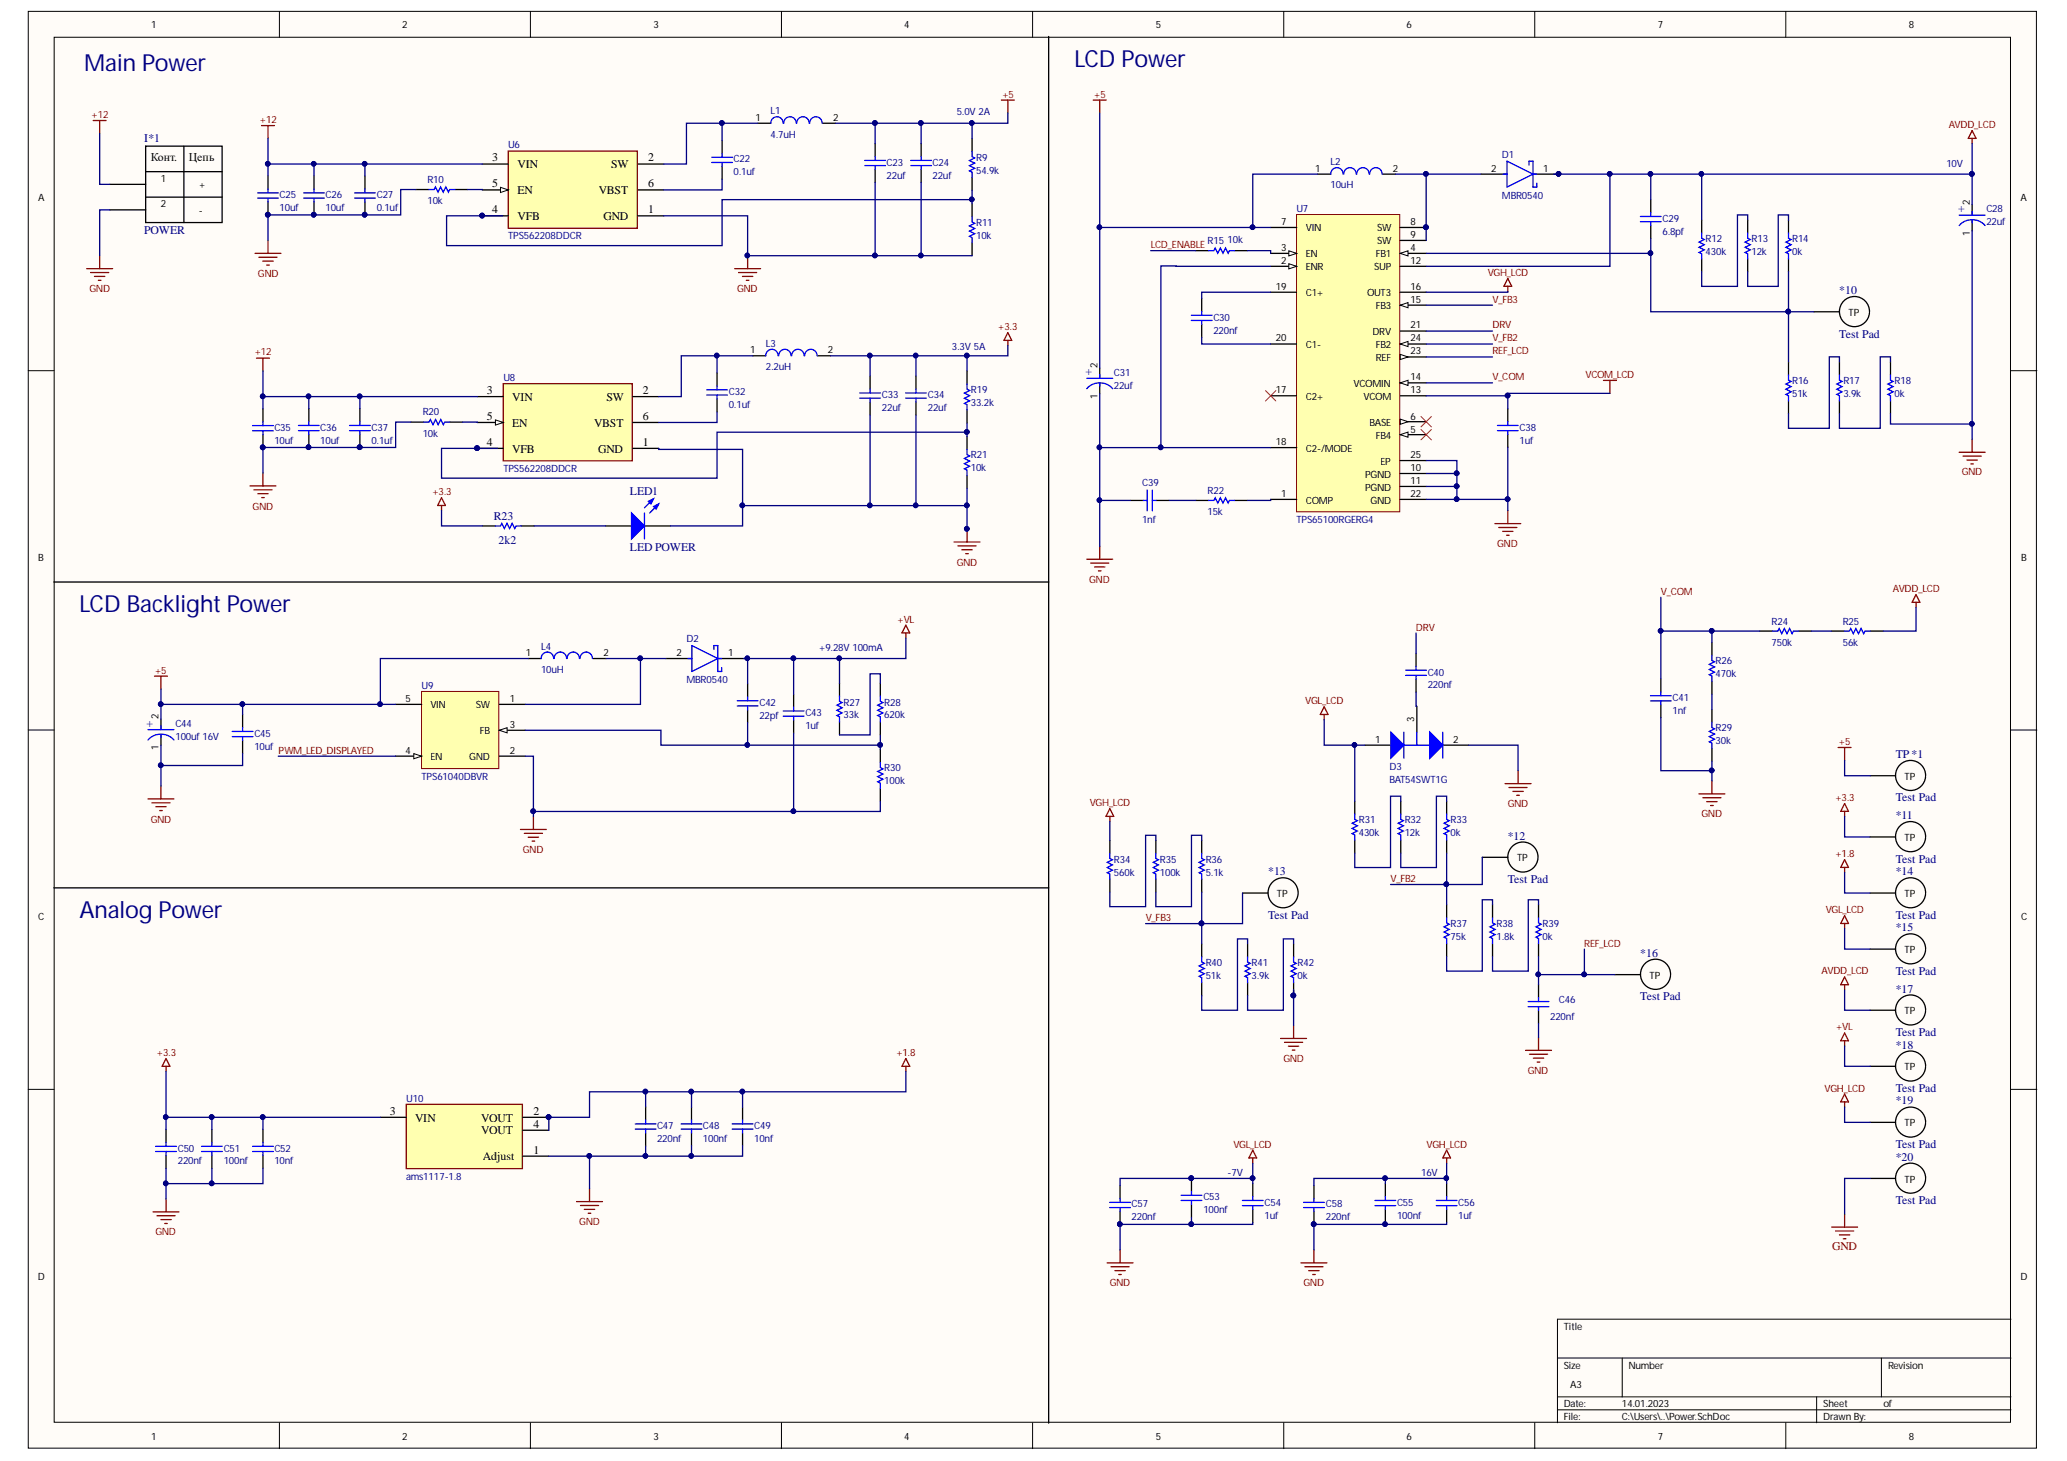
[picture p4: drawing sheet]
<svg xmlns="http://www.w3.org/2000/svg" width="297mm" height="210mm" viewBox="0 0 297 210" stroke-linecap="round" stroke-linejoin="round" font-family="sans-serif">
<defs><g id="words">
<g font-size="3.4" fill="#000080">
<text x="12.1" y="10.2">Main Power</text>
<text x="154.4" y="9.6">LCD Power</text>
<text x="11.4" y="87.9">LCD BacklightPower</text>
<text x="11.4" y="131.9">Analog Power</text>
</g>
<g font-size="1.7" fill="#000080">
<text x="20.7" y="20.5">I*1</text>
<text x="20.7" y="33.7">POWER</text>
<text x="281.4" y="30.5">+</text>
<text x="264.3" y="42.3">*10</text>
<text x="156" y="53.9">+</text>
<text x="264.3" y="48.5">Test Pad</text>
<text x="90.5" y="71.1">LED1</text>
<text x="71" y="74.7">R23</text>
<text x="71.7" y="78.1">2k2</text>
<text x="90.5" y="79.1">LED POWER</text>
<text x="21.1" y="104.5">+</text>
<text x="272.4" y="108.9">TP *1</text>
<text x="272.4" y="115.1">Test Pad</text>
<text x="272.4" y="117.7">*11</text>
<text x="182.2" y="125.7">*13</text>
<text x="216.7" y="120.6">*12</text>
<text x="272.4" y="123.9">Test Pad</text>
<text x="272.4" y="125.7">*14</text>
<text x="182.2" y="132">Test Pad</text>
<text x="216.7" y="126.9">Test Pad</text>
<text x="272.4" y="132">Test Pad</text>
<text x="235.7" y="137.5">*16</text>
<text x="272.4" y="133.8">*15</text>
<text x="235.7" y="143.7">Test Pad</text>
<text x="272.4" y="140.1">Test Pad</text>
<text x="272.4" y="142.6">*17</text>
<text x="272.4" y="148.9">Test Pad</text>
<text x="272.4" y="150.6">*18</text>
<text x="272.4" y="156.9">Test Pad</text>
<text x="272.4" y="158.7">*19</text>
<text x="272.4" y="164.9">Test Pad</text>
<text x="272.4" y="166.8">*20</text>
<text x="272.4" y="173">Test Pad</text>
</g>
<g font-size="1.7">
<text x="21.7" y="23.2">Конт.</text>
<text x="27.2" y="23.2">Цепь</text>
<text x="70.7" y="23.2">3</text>
<text x="93.2" y="23.2">2</text>
<text x="70.7" y="26.9">5</text>
<text x="74.4" y="24.1">VIN</text>
<text x="74.4" y="27.8">EN</text>
<text x="86" y="27.8">VBST</text>
<text x="87.8" y="24.1">SW</text>
<text x="93.2" y="26.9">6</text>
<text x="70.7" y="30.6">4</text>
<text x="74.4" y="31.5">VFB</text>
<text x="86.7" y="31.5">GND</text>
<text x="93.2" y="30.6">1</text>
<text x="70" y="56.6">3</text>
<text x="73.6" y="57.6">VIN</text>
<text x="87.1" y="57.6">SW</text>
<text x="92.4" y="56.6">2</text>
<text x="70" y="60.4">5</text>
<text x="70" y="64.1">4</text>
<text x="73.6" y="61.3">EN</text>
<text x="73.6" y="65">VFB</text>
<text x="85.4" y="61.3">VBST</text>
<text x="86" y="65">GND</text>
<text x="92.4" y="60.4">6</text>
<text x="92.4" y="64.1">1</text>
<text x="56" y="160.2">3</text>
<text x="59.6" y="161.1">VIN</text>
<text x="69.1" y="161.1">VOUT</text>
<text x="76.7" y="160.2">2</text>
<text x="69.1" y="163">VOUT</text>
<text x="69.4" y="166.7">Adjust</text>
<text x="76.7" y="165.8">1</text>
<text x="76.7" y="162.1">4</text>
</g>
<text font-size="1.7" fill="#800000" x="263.3" y="179.6">GND</text>
<g font-size="1.4">
<text x="21.7" y="4.1">1</text>
<text x="57.8" y="4.1">2</text>
<text x="93.9" y="4.1">3</text>
<text x="130" y="4.1">4</text>
<text x="166.1" y="4.1">5</text>
<text x="202.1" y="4.1">6</text>
<text x="238.2" y="4.1">7</text>
<text x="274.3" y="4.1">8</text>
<text x="108.5" y="17.3">1</text>
<text x="119.7" y="17.3">2</text>
<text x="5.5" y="28.9">A</text>
<text x="23.1" y="26.1">1</text>
<text x="23.1" y="29.8">2</text>
<text x="28.6" y="27.1">+</text>
<text x="189" y="24.7">1</text>
<text x="200.2" y="24.7">2</text>
<text x="214.3" y="24.7">2</text>
<text x="221.8" y="24.7">1</text>
<text x="283.1" y="29.4" transform="rotate(-90 283.1 29.4)">2</text>
<text x="290.4" y="28.9">A</text>
<text x="28.6" y="30.7">-</text>
<text x="184.1" y="32.3">7</text>
<text x="187.7" y="33.2">VIN</text>
<text x="197.9" y="33.2">SW</text>
<text x="197.9" y="35.1">SW</text>
<text x="202.7" y="32.3">8</text>
<text x="202.7" y="34.2">9</text>
<text x="283.1" y="33.9" transform="rotate(-90 283.1 33.9)">1</text>
<text x="183.3" y="41.6">19</text>
<text x="184.1" y="37.9">2</text>
<text x="184.1" y="36">3</text>
<text x="187.7" y="38.8">ENR</text>
<text x="187.7" y="37">EN</text>
<text x="197.5" y="38.8">SUP</text>
<text x="197.7" y="37">FB1</text>
<text x="202.7" y="36">4</text>
<text x="202.7" y="37.9">12</text>
<text x="202.7" y="41.6">16</text>
<text x="187.7" y="42.5">C1+</text>
<text x="196.5" y="42.5">OUT3</text>
<text x="197.7" y="44.4">FB3</text>
<text x="202.7" y="43.5">15</text>
<text x="202.7" y="47.2">21</text>
<text x="265.7" y="45.4">TP</text>
<text x="107.8" y="50.7">1</text>
<text x="119" y="50.7">2</text>
<text x="157.7" y="52.8" transform="rotate(-90 157.7 52.8)">2</text>
<text x="183.3" y="49">20</text>
<text x="187.7" y="50">C1-</text>
<text x="197.2" y="48.1">DRV</text>
<text x="197.7" y="51.8">REF</text>
<text x="197.7" y="50">FB2</text>
<text x="202.7" y="50.9">23</text>
<text x="202.7" y="49">24</text>
<text x="157.7" y="57.3" transform="rotate(-90 157.7 57.3)">1</text>
<text x="183.3" y="56.5">17</text>
<text x="187.7" y="57.5">C2+</text>
<text x="194.5" y="55.5">VCOMIN</text>
<text x="195.9" y="57.5">VCOM</text>
<text x="202.7" y="56.5">13</text>
<text x="202.7" y="54.6">14</text>
<text x="183.3" y="64">18</text>
<text x="187.7" y="64.9">C2-/MODE</text>
<text x="196.8" y="61.2">BASE</text>
<text x="197.7" y="63.1">FB4</text>
<text x="202.7" y="62.1">5</text>
<text x="202.7" y="60.3">6</text>
<text x="202.7" y="65.9">25</text>
<text x="184.1" y="71.4">1</text>
<text x="196.2" y="68.7">PGND</text>
<text x="196.2" y="70.5">PGND</text>
<text x="198.4" y="66.8">EP</text>
<text x="202.7" y="67.7">10</text>
<text x="202.7" y="69.6">11</text>
<text x="202.7" y="71.4">22</text>
<text x="187.7" y="72.4">COMP</text>
<text x="197" y="72.4">GND</text>
<text x="5.5" y="80.6">B</text>
<text x="290.4" y="80.6">B</text>
<text x="75.6" y="94.3">1</text>
<text x="86.7" y="94.3">2</text>
<text x="97.2" y="94.3">2</text>
<text x="104.7" y="94.3">1</text>
<text x="58.3" y="100.9">5</text>
<text x="61.8" y="101.8">VIN</text>
<text x="68.4" y="101.8">SW</text>
<text x="73.3" y="100.9">1</text>
<text x="22.8" y="107.8" transform="rotate(-90 22.8 107.8)">1</text>
<text x="22.8" y="103.3" transform="rotate(-90 22.8 103.3)">2</text>
<text x="69" y="105.5">FB</text>
<text x="73.3" y="104.6">3</text>
<text x="197.6" y="106.7">1</text>
<text x="203.2" y="103.7" transform="rotate(-90 203.2 103.7)">3</text>
<text x="208.8" y="106.7">2</text>
<text x="58.3" y="108.3">4</text>
<text x="61.8" y="109.2">EN</text>
<text x="67.4" y="109.2">GND</text>
<text x="73.3" y="108.3">2</text>
<text x="273.7" y="112">TP</text>
<text x="218" y="123.8">TP</text>
<text x="273.7" y="120.8">TP</text>
<text x="183.5" y="128.8">TP</text>
<text x="273.7" y="128.8">TP</text>
<text x="5.5" y="132.2">C</text>
<text x="273.7" y="137">TP</text>
<text x="290.4" y="132.2">C</text>
<text x="237.1" y="140.6">TP</text>
<text x="273.7" y="145.7">TP</text>
<text x="273.7" y="153.8">TP</text>
<text x="273.7" y="161.8">TP</text>
<text x="273.7" y="169.9">TP</text>
<text x="5.4" y="183.9">D</text>
<text x="290.4" y="183.9">D</text>
<text x="224.7" y="191.1">Title</text>
<text x="224.7" y="196.6">Size</text>
<text x="234" y="196.6">Number</text>
<text x="271.3" y="196.6">Revision</text>
<text x="224.7" y="202.2">Date:</text>
<text x="225.6" y="199.4">A3</text>
<text x="233.1" y="202.2">14.01.2023</text>
<text x="262" y="202.2">Sheet</text>
<text x="270.7" y="202.2">of</text>
<text x="21.7" y="206.9">1</text>
<text x="57.8" y="206.9">2</text>
<text x="93.9" y="206.9">3</text>
<text x="130" y="206.9">4</text>
<text x="166.1" y="206.9">5</text>
<text x="202.1" y="206.9">6</text>
<text x="224.7" y="204.1">File:</text>
<text x="233.1" y="204.1">C:\Users\..\Power.SchDoc</text>
<text x="238.2" y="206.9">7</text>
<text x="262" y="204.1">Drawn By:</text>
<text x="274.3" y="206.9">8</text>
</g>
<g font-size="1.4" fill="#800000">
<text x="13.1" y="16.9">+12</text>
<text x="37.3" y="17.7">+12</text>
<text x="144" y="14">+5</text>
<text x="157.2" y="14">+5</text>
<text x="280" y="18.4">AVDD_LCD</text>
<text x="165.4" y="35.7">LCD_ENABLE</text>
<text x="12.9" y="41.9">GND</text>
<text x="37.1" y="39.7">GND</text>
<text x="105.9" y="41.9">GND</text>
<text x="213.8" y="39.7">VGH_LCD</text>
<text x="143.4" y="47.4">+3.3</text>
<text x="214.5" y="43.5">V_FB3</text>
<text x="214.5" y="47.2">DRV</text>
<text x="36.5" y="51.1">+12</text>
<text x="214.5" y="49">V_FB2</text>
<text x="214.5" y="50.9">REF_LCD</text>
<text x="214.5" y="54.6">V_COM</text>
<text x="227.8" y="54.3">VCOM_LCD</text>
<text x="62.1" y="71.2">+3.3</text>
<text x="281.9" y="68.3">GND</text>
<text x="36.3" y="73.2">GND</text>
<text x="137.5" y="81.2">GND</text>
<text x="156.5" y="83.7">GND</text>
<text x="215.2" y="78.6">GND</text>
<text x="128.9" y="89.4">+VL</text>
<text x="238.7" y="85.5">V_COM</text>
<text x="272" y="85.1">AVDD_LCD</text>
<text x="203.5" y="90.6">DRV</text>
<text x="22.3" y="96.8">+5</text>
<text x="187.6" y="101.2">VGL_LCD</text>
<text x="264.2" y="107">+5</text>
<text x="40" y="108.3">PWM_LED_DISPLAYED</text>
<text x="21.7" y="118.2">GND</text>
<text x="156.6" y="115.8">VGH_LCD</text>
<text x="216.7" y="116">GND</text>
<text x="244.5" y="117.4">GND</text>
<text x="263.7" y="115.1">+3.3</text>
<text x="75.1" y="122.5">GND</text>
<text x="263.7" y="123.2">+1.8</text>
<text x="199.8" y="126.7">V_FB2</text>
<text x="262.4" y="131.2">VGL_LCD</text>
<text x="164.6" y="132.3">V_FB3</text>
<text x="227.7" y="136">REF_LCD</text>
<text x="261.8" y="140">AVDD_LCD</text>
<text x="263.8" y="148">+VL</text>
<text x="22.5" y="151.7">+3.3</text>
<text x="128.8" y="151.7">+1.8</text>
<text x="184.4" y="152.6">GND</text>
<text x="219.6" y="154.3">GND</text>
<text x="262.2" y="156.8">VGH_LCD</text>
<text x="177.2" y="164.9">VGL_LCD</text>
<text x="205" y="164.9">VGH_LCD</text>
<text x="22.3" y="177.4">GND</text>
<text x="83.3" y="176">GND</text>
<text x="159.5" y="184.8">GND</text>
<text x="187.3" y="184.8">GND</text>
</g>
<g font-size="1.4" fill="#000080">
<text x="110.7" y="16.4">L1</text>
<text x="137.5" y="16.6">5.0V 2A</text>
<text x="73" y="21.3">U6</text>
<text x="105.4" y="23.3">C22</text>
<text x="110.7" y="19.8">4.7uH</text>
<text x="127.4" y="23.8">C23</text>
<text x="134" y="23.8">C24</text>
<text x="140.3" y="23.1">R9</text>
<text x="191.2" y="23.8">L2</text>
<text x="215.8" y="22.7">D1</text>
<text x="279.7" y="23.9">10V</text>
<text x="40.2" y="28.5">C25</text>
<text x="46.8" y="28.5">C26</text>
<text x="54.1" y="28.5">C27</text>
<text x="61.4" y="26.3">R10</text>
<text x="61.4" y="29.3">10k</text>
<text x="105.4" y="25.2">0.1uf</text>
<text x="127.4" y="25.7">22uf</text>
<text x="134" y="25.7">22uf</text>
<text x="140.3" y="24.9">54.9k</text>
<text x="191.2" y="27.1">10uH</text>
<text x="215.8" y="28.6">MBR0540</text>
<text x="40.2" y="30.4">10uf</text>
<text x="46.8" y="30.4">10uf</text>
<text x="54.1" y="30.4">0.1uf</text>
<text x="73" y="34.3">TPS562208DDCR</text>
<text x="140.3" y="32.5">R11</text>
<text x="140.3" y="34.3">10k</text>
<text x="173.5" y="35.1">R15</text>
<text x="176.4" y="34.9">10k</text>
<text x="186.3" y="30.4">U7</text>
<text x="238.9" y="31.9">C29</text>
<text x="238.9" y="33.7">6.8pf</text>
<text x="245.1" y="34.8">R12</text>
<text x="251.7" y="34.8">R13</text>
<text x="257.5" y="34.8">R14</text>
<text x="285.5" y="30.5">C28</text>
<text x="285.5" y="32.4">22uf</text>
<text x="245.1" y="36.7">430k</text>
<text x="251.7" y="36.7">12k</text>
<text x="257.5" y="36.7">0k</text>
<text x="174.4" y="46.1">C30</text>
<text x="174.4" y="47.9">220nf</text>
<text x="110.1" y="49.8">L3</text>
<text x="110.1" y="53.2">2.2uH</text>
<text x="136.8" y="50.3">3.3V 5A</text>
<text x="60.7" y="59.7">R20</text>
<text x="72.3" y="54.8">U8</text>
<text x="104.7" y="56.7">C32</text>
<text x="104.7" y="58.7">0.1uf</text>
<text x="126.7" y="57.2">C33</text>
<text x="126.7" y="59.1">22uf</text>
<text x="133.3" y="57.2">C34</text>
<text x="133.3" y="59.1">22uf</text>
<text x="139.5" y="56.5">R19</text>
<text x="139.5" y="58.3">33.2k</text>
<text x="160.1" y="54">C31</text>
<text x="160.1" y="55.9">22uf</text>
<text x="257.5" y="55.2">R16</text>
<text x="257.5" y="57.1">51k</text>
<text x="264.9" y="55.2">R17</text>
<text x="264.9" y="57.1">3.9k</text>
<text x="272.3" y="55.2">R18</text>
<text x="272.3" y="57.1">0k</text>
<text x="39.4" y="61.9">C35</text>
<text x="39.4" y="63.7">10uf</text>
<text x="46" y="61.9">C36</text>
<text x="46" y="63.7">10uf</text>
<text x="53.4" y="61.9">C37</text>
<text x="53.4" y="63.7">0.1uf</text>
<text x="60.7" y="62.7">10k</text>
<text x="139.5" y="65.9">R21</text>
<text x="218.4" y="61.9">C38</text>
<text x="218.4" y="63.7">1uf</text>
<text x="72.3" y="67.8">TPS562208DDCR</text>
<text x="139.5" y="67.7">10k</text>
<text x="164.1" y="69.8">C39</text>
<text x="173.5" y="71">R22</text>
<text x="164.1" y="75.1">1nf</text>
<text x="173.5" y="74">15k</text>
<text x="186.3" y="75.2">TPS65100RGERG4</text>
<text x="254.6" y="89.8">R24</text>
<text x="264.8" y="89.8">R25</text>
<text x="77.8" y="93.3">L4</text>
<text x="98.6" y="92.2">D2</text>
<text x="117.7" y="93.5">+9.28V 100mA</text>
<text x="246.5" y="95.4">R26</text>
<text x="254.6" y="92.7">750k</text>
<text x="264.8" y="92.7">56k</text>
<text x="60.6" y="99">U9</text>
<text x="77.8" y="96.6">10uH</text>
<text x="98.6" y="98.2">MBR0540</text>
<text x="109.1" y="101.5">C42</text>
<text x="121.2" y="101.4">R27</text>
<text x="127.1" y="101.4">R28</text>
<text x="205.2" y="97.1">C40</text>
<text x="205.2" y="98.9">220nf</text>
<text x="240.4" y="100.7">C41</text>
<text x="246.5" y="97.3">470k</text>
<text x="25.2" y="104.5">C44</text>
<text x="25.2" y="106.4">100uf16V</text>
<text x="36.5" y="105.8">C45</text>
<text x="36.5" y="107.7">10uf</text>
<text x="109.1" y="103.3">22pf</text>
<text x="115.7" y="102.9">C43</text>
<text x="115.7" y="104.7">1uf</text>
<text x="121.2" y="103.2">33k</text>
<text x="127.1" y="103.2">620k</text>
<text x="240.4" y="102.5">1nf</text>
<text x="246.5" y="105.1">R29</text>
<text x="246.5" y="106.9">30k</text>
<text x="60.6" y="112">TPS61040DBVR</text>
<text x="127.1" y="110.8">R30</text>
<text x="127.1" y="112.7">100k</text>
<text x="199.7" y="110.6">D3</text>
<text x="199.7" y="112.4">BAT54SWT1G</text>
<text x="195.3" y="118.3">R31</text>
<text x="201.9" y="118.3">R32</text>
<text x="208.5" y="118.3">R33</text>
<text x="160.1" y="123.9">R34</text>
<text x="160.1" y="125.8">560k</text>
<text x="166.7" y="123.9">R35</text>
<text x="166.7" y="125.8">100k</text>
<text x="173.3" y="123.9">R36</text>
<text x="173.3" y="125.8">5.1k</text>
<text x="195.3" y="120.1">430k</text>
<text x="201.9" y="120.1">12k</text>
<text x="208.5" y="120.1">0k</text>
<text x="208.5" y="133.2">R37</text>
<text x="208.5" y="135">75k</text>
<text x="215.1" y="133.2">R38</text>
<text x="215.1" y="135">1.8k</text>
<text x="221.7" y="133.2">R39</text>
<text x="221.7" y="135">0k</text>
<text x="173.3" y="138.8">R40</text>
<text x="173.3" y="140.7">51k</text>
<text x="179.9" y="138.8">R41</text>
<text x="179.9" y="140.7">3.9k</text>
<text x="186.5" y="138.8">R42</text>
<text x="186.5" y="140.7">0k</text>
<text x="222.8" y="146.5">220nf</text>
<text x="224" y="144.1">C46</text>
<text x="58.4" y="158.3">U10</text>
<text x="25.6" y="165.4">C50</text>
<text x="25.6" y="167.3">220nf</text>
<text x="32.1" y="165.4">C51</text>
<text x="32.1" y="167.3">100nf</text>
<text x="39.4" y="165.4">C52</text>
<text x="39.4" y="167.3">10nf</text>
<text x="94.4" y="162.2">C47</text>
<text x="94.4" y="164.1">220nf</text>
<text x="101" y="162.2">C48</text>
<text x="101" y="164.1">100nf</text>
<text x="108.4" y="162.2">C49</text>
<text x="108.4" y="164.1">10nf</text>
<text x="58.4" y="169.5">ams1117-1.8</text>
<text x="162.6" y="173.5">C57</text>
<text x="172.9" y="172.5">C53</text>
<text x="176.4" y="169">-7V</text>
<text x="181.7" y="173.2">C54</text>
<text x="190.5" y="173.5">C58</text>
<text x="200.8" y="173.2">C55</text>
<text x="204.2" y="169">16V</text>
<text x="209.6" y="173.2">C56</text>
<text x="162.6" y="175.3">220nf</text>
<text x="172.9" y="174.3">100nf</text>
<text x="181.7" y="175.1">1uf</text>
<text x="190.5" y="175.3">220nf</text>
<text x="200.8" y="175.1">100nf</text>
<text x="209.6" y="175.1">1uf</text>
</g>
</g></defs>
<g fill="#fffcf8" stroke="#000" stroke-width=".14">
<path d="M4.1 1.6h288.5v206.5h-288.5z"/>
<path d="M7.8 5.4h281.1v198.9h-281.1z"/>
</g>
<g fill="none" stroke="#000" stroke-width=".14">
<path d="M40.2 1.6v3.8M76.2 1.6v3.8M112.3 1.6v3.8M148.4 1.6v3.8M184.5 1.6v3.8M220.6 1.6v3.8M256.6 1.6v3.8M4.1 53.3h3.7M289 53.3h3.7M4.1 104.9h3.7M289 104.9h3.7M4.1 156.5h3.7"/>
<path d="M289 156.5h3.7M223.8 195.1h65.2M233.1 195.1v5.6M270.4 195.1v5.6M289 189.5h-65.2v14.9M40.2 204.4v3.7M76.2 204.4v3.7M112.3 204.4v3.7M148.4 204.4v3.7M184.5 204.4v3.7M220.6 204.4v3.7M223.8 200.7h65.2"/>
<path d="M223.8 202.6h65.2M256.6 204.4v3.7M261.1 200.7v3.7"/>
</g>
<path d="M73 21.7h18.6v11.1h-18.6z" fill="#ffffb0" stroke="#800000" stroke-width=".19"/>
<path d="M69.3 23.6h3.7M69.3 27.3h3.7" fill="none" stroke="#000" stroke-width=".19"/>
<path d="M71.9 26.9l1.1 .4-1.1 .4z" fill="#fffcf8"/>
<path d="M71.9 26.9l1.1 .4-1.1 .4z" fill="none" stroke="#000" stroke-width=".14"/>
<g fill="none" stroke="#000" stroke-width=".19">
<path d="M108.9 17.7h1.9M118.2 17.7h1.9M139.7 19.9v1.9M38.5 25.3v1.9M38.5 29v1.9M45.1 25.3v1.9M45.1 29v1.9M52.4 25.3v1.9M52.4 29v1.9M59.8 27.2h1.8M65.4 27.2h1.8M69.3 31h3.7"/>
<path d="M91.7 23.6h3.7M91.7 27.3h3.7M91.7 31h3.7M103.8 20.2v1.8M103.8 23.9v1.9M125.8 20.6v1.9M125.8 24.3v1.9M132.4 20.6v1.9M132.4 24.3v1.9M139.7 25.5v1.8M139.7 29.3v1.9M139.7 34.9v1.8"/>
</g>
<g fill="#000080" stroke="#000080" stroke-width=".14">
<circle cx="69.3" cy="31" r=".34"/>
<circle cx="38.5" cy="30.8" r=".34"/>
<circle cx="45.1" cy="30.8" r=".33"/>
<circle cx="52.4" cy="30.8" r=".33"/>
<circle cx="107.4" cy="36.7" r=".33"/>
</g>
<g fill="none" stroke="#800000" stroke-width=".19">
<path d="M37.6 18h1.8M38.5 18v1.9M143.9 14.4h1.9M144.8 14.4v1.8M36.7 36.4h3.7M37.2 37h2.6M37.8 37.5h1.5M38.3 38.1h.4M38.5 34.5v1.9M105.6 38.6h3.7M106.1 39.2h2.6M106.7 39.7h1.5"/>
<path d="M107.4 36.7v1.9M107.3 40.3h.3"/>
</g>
<g fill="none" stroke="#00f" stroke-width=".19">
<path d="M112.5 17.7a.88 .88 0 0 0-.8-.9 .88 .88 0 0 0-.9 .9M114.4 17.7a.89 .89 0 0 0-.9-.9 .89 .89 0 0 0-.9 .9M116.3 17.7a.89 .89 0 0 0-.9-.9 .89 .89 0 0 0-.9 .9M118.1 17.7a.89 .89 0 0 0-.8-.9 .89 .89 0 0 0-.9 .9M37 27.7h3M37 28.5h3M38.5 27.2v.5M38.5 28.5v.5M43.6 27.7h3M43.6 28.5h3M45.1 27.2v.5M45.1 28.5v.5"/>
<path d="M51 27.7h2.9M51 28.5h2.9M52.4 27.2v.5M52.4 28.5v.5M61.6 27.2h.8l.2-.3 .3 .7 .4-.7 .4 .7 .4-.7 .3 .7 .2-.4h.8M102.3 22.6h3M102.3 23.3h3M103.8 22v.6M103.8 23.3v.6M124.3 23h3M124.3 23.8h3M125.8 22.5v.5"/>
<path d="M125.8 23.8v.5M130.9 23h3M130.9 23.8h3M132.4 22.5v.5M132.4 23.8v.5M139.7 21.8v.7l.4 .2-.8 .4 .8 .3-.8 .4 .8 .4-.8 .4 .4 .1v.8M139.7 31.2v.7l.4 .2-.8 .4 .8 .3-.8 .4 .8 .4-.8 .3 .4 .2v.8"/>
</g>
<path d="M72.3 55.1h18.6v11.1h-18.6z" fill="#ffffb0" stroke="#800000" stroke-width=".19"/>
<path d="M68.6 57h3.7M68.6 60.7h3.7" fill="none" stroke="#000" stroke-width=".19"/>
<path d="M71.2 60.3l1.1 .4-1.1 .4z" fill="#fffcf8"/>
<path d="M71.2 60.3l1.1 .4-1.1 .4z" fill="none" stroke="#000" stroke-width=".14"/>
<g fill="none" stroke="#000" stroke-width=".19">
<path d="M37.8 58.7v1.9M44.4 58.7v1.9M51.7 58.7v1.9M90.9 57h3.8M103 53.6v1.9M103 57.3v1.9M108.2 51.1h1.8M117.5 51.1h1.9M125 54v1.9M125 57.8v1.8M131.6 54v1.9M131.6 57.8v1.8"/>
<path d="M139 53.3v1.9M139 58.9v1.9M37.8 62.4v1.9M44.4 62.4v1.9M51.7 62.4v1.9M59.1 60.6h1.8M64.6 60.6h1.9M68.6 64.4h3.7M90.9 60.7h3.8M90.9 64.4h3.8M139 62.7v1.9M139 68.3v1.8"/>
</g>
<g fill="#000080" stroke="#000080" stroke-width=".14">
<circle cx="68.6" cy="64.4" r=".34"/>
<circle cx="37.8" cy="64.3" r=".34"/>
<circle cx="44.3" cy="64.3" r=".33"/>
<circle cx="51.7" cy="64.3" r=".34"/>
<circle cx="138.9" cy="76" r=".34"/>
</g>
<g fill="none" stroke="#800000" stroke-width=".19">
<path d="M36.9 51.5h1.8M37.8 51.5v1.8M144.8 47.8l.6 1.1h-1.1zM144.8 48.9v.7M35.9 69.8h3.7M36.5 70.4h2.6M37 70.9h1.5M37.6 71.5h.4M37.8 68v1.8M137.1 77.9h3.7M137.7 78.4h2.6M138.2 79h1.5"/>
<path d="M138.8 79.5h.4M139 76v1.9"/>
</g>
<g fill="none" stroke="#00f" stroke-width=".19">
<path d="M101.6 56h2.9M101.6 56.8h2.9M103 55.5v.5M103 56.8v.5M111.8 51.1a.88 .88 0 0 0-.9-.9 .88 .88 0 0 0-.9 .9M113.7 51.1a.88 .88 0 0 0-.9-.9 .88 .88 0 0 0-.9 .9M115.6 51.1a.89 .89 0 0 0-.9-.9 .89 .89 0 0 0-.9 .9M117.4 51.1a.89 .89 0 0 0-.9-.9 .89 .89 0 0 0-.9 .9M123.5 56.5h3M123.5 57.2h3M125 55.9v.6M125 57.2v.6"/>
<path d="M130.1 56.5h3M130.1 57.2h3M131.6 55.9v.6M131.6 57.2v.6M139 55.2v.7l.3 .2-.7 .4 .7 .3-.7 .4 .7 .4-.7 .4 .4 .2v.7M36.3 61.1h3M36.3 61.9h3M37.8 60.6v.5M37.8 61.9v.5M42.9 61.1h3M42.9 61.9h3M44.4 60.6v.5"/>
<path d="M44.4 61.9v.5M50.2 61.1h3M50.2 61.9h3M51.7 60.6v.5M51.7 61.9v.5M60.9 60.6h.8l.1-.3 .4 .7 .4-.7 .4 .7 .3-.7 .4 .7 .2-.4h.7M139 64.6v.7l.3 .2-.7 .4 .7 .3-.7 .4 .7 .4-.7 .4 .4 .1v.8"/>
</g>
<path d="M186.3 30.8h14.8v42.7h-14.8z" fill="#ffffb0" stroke="#800000" stroke-width=".14"/>
<path d="M182.6 38.3h3.7M182.6 71.7h3.7" fill="none" stroke="#000" stroke-width=".19"/>
<path d="M185.2 37.9l1.1 .4-1.1 .3z" fill="#fffcf8"/>
<path d="M185.2 37.9l1.1 .4-1.1 .3z" fill="none" stroke="#000" stroke-width=".14"/>
<path d="M182.6 36.4h3.7" fill="none" stroke="#000" stroke-width=".19"/>
<path d="M185.2 36l1.1 .4-1.1 .4z" fill="#fffcf8"/>
<path d="M185.2 36l1.1 .4-1.1 .4z" fill="none" stroke="#000" stroke-width=".14"/>
<path d="M201.2 36.4h3.7" fill="none" stroke="#000" stroke-width=".19"/>
<path d="M201.2 36.4l1.1-.4v.8z" fill="#fffcf8"/>
<path d="M201.2 36.4l1.1-.4v.8z" fill="none" stroke="#000" stroke-width=".14"/>
<path d="M201.2 62.4h3.7" fill="none" stroke="#000" stroke-width=".19"/>
<path d="M201.2 62.4l1.1-.3v.7z" fill="#fffcf8"/>
<path d="M201.2 62.4l1.1-.3v.7z" fill="none" stroke="#000" stroke-width=".14"/>
<path d="M201.2 60.6h3.7" fill="none" stroke="#000" stroke-width=".19"/>
<path d="M201.2 60.2l1.1 .4-1.1 .4z" fill="#fffcf8"/>
<path d="M201.2 60.2l1.1 .4-1.1 .4z" fill="none" stroke="#000" stroke-width=".14"/>
<path d="M182.6 32.7h3.7M201.2 32.7h3.7M201.2 34.5h3.7M201.2 38.3h3.7M201.2 56.9h3.7M201.2 55h3.7M201.2 68h3.7M201.2 69.9h3.7" fill="none" stroke="#000" stroke-width=".19"/>
<circle cx="204.9" cy="32.6" r=".34" fill="#000080" stroke="#000080" stroke-width=".14"/>
<path d="M201.2 55l1.1-.4v.8z" fill="#fffcf8"/>
<path d="M201.2 55l1.1-.4v.8z" fill="none" stroke="#000" stroke-width=".14"/>
<path d="M201.2 43.8h3.7" fill="none" stroke="#000" stroke-width=".19"/>
<path d="M201.2 43.8l1.1-.3v.7z" fill="#fffcf8"/>
<path d="M201.2 43.8l1.1-.3v.7z" fill="none" stroke="#000" stroke-width=".14"/>
<path d="M182.6 42h3.7M182.6 56.9h3.7M182.6 49.4h3.7M201.2 42h3.7M201.2 47.6h3.7M201.2 51.3h3.7M182.6 64.3h3.7M201.2 71.7h3.7" fill="none" stroke="#000" stroke-width=".19"/>
<path d="M201.2 50.9l1.1 .4-1.1 .4z" fill="#fffcf8"/>
<path d="M201.2 50.9l1.1 .4-1.1 .4z" fill="none" stroke="#000" stroke-width=".14"/>
<path d="M201.2 49.4h3.7" fill="none" stroke="#000" stroke-width=".19"/>
<path d="M201.2 49.4l1.1-.3v.7z" fill="#fffcf8"/>
<path d="M201.2 49.4l1.1-.3v.7z" fill="none" stroke="#000" stroke-width=".14"/>
<path d="M201.2 66.2h3.7" fill="none" stroke="#000" stroke-width=".19"/>
<circle cx="204.9" cy="32.6" r=".34" fill="#000080" stroke="#000080" stroke-width=".14"/>
<path d="M60.6 99.3h11.1v11.1h-11.1z" fill="#ffffb0" stroke="#800000" stroke-width=".14"/>
<path d="M71.8 101.2h3.7M71.8 108.6h3.7M71.8 104.9h3.7" fill="none" stroke="#000" stroke-width=".19"/>
<path d="M71.8 104.9l1.1-.4v.8z" fill="#fffcf8"/>
<path d="M71.8 104.9l1.1-.4v.8z" fill="none" stroke="#000" stroke-width=".14"/>
<path d="M56.9 108.6h3.7" fill="none" stroke="#000" stroke-width=".19"/>
<path d="M59.5 108.3l1.1 .3-1.1 .4z" fill="#fffcf8"/>
<path d="M59.5 108.3l1.1 .3-1.1 .4z" fill="none" stroke="#000" stroke-width=".14"/>
<g fill="none" stroke="#000" stroke-width=".19">
<path d="M150.7 5.2v78.4M189.4 25h1.8M198.7 25h1.9M212.8 25h3.8M220.3 25h3.7M237.2 28.7v1.8M237.2 32.4v1.9M244.5 31.6v1.9M244.5 37.2v1.9M251.2 31.6v1.9M251.2 37.2v1.9M257 31.6v1.9"/>
<path d="M257 37.2v1.9M283.4 29.4v1.5M283.4 31.7v1.4M158 52.9v1.5M158 55.1v1.5M172.7 42.9v1.8M172.7 46.6v1.9M216.7 58.7v1.9M257 52v1.9M257 57.6v1.9M264.3 52v1.9M264.3 57.6v1.9"/>
<path d="M271.7 52v1.9M271.7 57.6v1.9M162.4 71.9h1.9M166.2 71.9h1.8M171.8 71.9h1.9M177.4 71.9h1.9M216.7 62.4v1.9M75.9 94.6h1.9M85.2 94.6h1.9M95.7 94.6h3.7M103.2 94.6h3.7M107.4 98.3v1.8"/>
<path d="M114 99.7v1.9M120.6 98.1v1.9M126.5 98.1v1.9M203.5 93.9v1.8M203.5 97.6v1.9M23.1 103.3v1.5M23.1 105.6v1.5M34.9 102.7v1.8M34.9 106.4v1.8M56.9 101.2h3.7M107.4 102v1.8M114 103.4v1.9"/>
<path d="M120.6 103.7v1.9M126.5 103.7v1.9M126.5 107.7v1.8M126.5 113.3v1.8M194.7 115.1v1.9M196.2 107.1h3.7M201.3 115.1v1.9M203.6 101.5v3.7M207.3 107.1h3.8M207.9 115.1v1.9M159.5 120.7v1.9M159.5 126.3v1.9"/>
<path d="M166.1 120.7v1.9M166.1 126.3v1.9M172.7 120.7v1.9M172.7 126.3v1.9M172.7 135.6v1.9M179.3 135.6v1.9M185.9 135.6v1.9M194.7 120.7v1.9M201.3 120.7v1.9M207.9 120.7v1.9M207.9 130v1.9M207.9 135.6v1.8"/>
<path d="M214.5 130v1.9M214.5 135.6v1.8M221.1 130v1.9M221.1 135.6v1.8M172.7 141.2v1.9M179.3 141.2v1.9M185.9 141.2v1.9M188.8 170.3v1.9M188.8 174.1v1.8M199.1 170.1v1.8M199.1 173.8v1.8M207.9 170.1v1.8"/>
<path d="M207.9 173.8v1.8"/>
</g>
<g fill="none" stroke="#800000" stroke-width=".19">
<path d="M157.1 14.4h1.9M158 14.4v1.8M283.4 18.8l.6 1.1h-1.2zM283.4 19.9v.7M216.7 41.1v.8M216.7 40l.5 1.1h-1.1zM230.4 54.7h1.9M231.4 54.7v1.8M158 78.5v1.8M214.8 75.2h3.7M215.4 75.8h2.6M215.9 76.3h1.5"/>
<path d="M216.5 76.9h.4M216.7 73.4v1.8M281.5 65h3.8M282.1 65.5h2.6M282.7 66.1h1.5M283.2 66.7h.4M283.4 63.1v1.9M22.2 97.1h1.9M23.1 97.1v1.9M130.2 89.8l.5 1.1h-1.1zM130.2 90.9v.8M156.2 80.3h3.7"/>
<path d="M156.7 80.9h2.6M157.3 81.5h1.5M157.8 82h.4M21.3 114.8h3.7M21.8 115.3h2.6M22.4 115.9h1.5M22.9 116.5h.4M23.1 112.9v1.9M74.8 119.2h3.7M75.3 119.7h2.7M76.7 117.3v1.9M159.5 116.2l.5 1.1h-1.1z"/>
<path d="M159.5 117.3v.7M75.9 120.3h1.5M76.5 120.8h.3M184 149.2h3.8M184.6 149.8h2.6M185.2 150.3h1.4M185.7 150.9h.4M185.9 147.3v1.9M219.2 150.9h3.8M219.8 151.5h2.6M220.3 152h1.5M220.9 152.6h.4"/>
<path d="M221.1 149v1.9M188.8 179.6v1.8M207.9 165.3l.5 1.1h-1.1zM207.9 166.4v.7M187 181.4h3.7M187.5 182h2.6M188.1 182.6h1.5M188.6 183.1h.4"/>
</g>
<g fill="none" stroke="#00f" stroke-width=".19">
<path d="M193 25a.88 .88 0 0 0-.9-.9 .88 .88 0 0 0-.9 .9M194.9 25a.89 .89 0 0 0-.9-.9 .89 .89 0 0 0-.9 .9M196.8 25a.89 .89 0 0 0-.9-.9 .89 .89 0 0 0-.9 .9M198.6 25a.89 .89 0 0 0-.9-.9 .89 .89 0 0 0-.9 .9M216 25h.6M216.6 23.2l3.7 1.8-3.7 1.9zM219.7 23.7v-.5h.6v3.7h.6v-.6M220.3 25h.6M235.7 31.1h3M235.7 31.8h3M237.2 30.5v.6M237.2 31.8v.6"/>
<path d="M244.5 33.5v.7l.4 .2-.7 .4 .7 .4-.7 .3 .7 .4-.7 .4 .3 .2v.7M251.2 33.5v.7l.3 .2-.7 .4 .7 .4-.7 .3 .7 .4-.7 .4 .4 .2v.7M257 33.5v.7l.4 .2-.8 .4 .8 .4-.8 .3 .8 .4-.8 .4 .4 .2v.7M281.5 32.4a2.49 2.49 0 0 1 3.8 0M281.5 30.9h3.8M283.4 30.4v.5M283.4 31.7v.3M156.2 55.8a2.49 2.49 0 0 1 3.7 0M156.2 54.4h3.7M158 53.8v.6M158 55.1v.4M171.2 45.3h3"/>
<path d="M171.2 46h3M172.7 44.7v.6M172.7 46v.6M257 53.9v.7l.4 .2-.8 .4 .8 .3-.8 .4 .8 .4-.8 .4 .4 .1v.8M264.3 53.9v.7l.4 .2-.7 .4 .7 .3-.7 .4 .7 .4-.7 .4 .3 .1v.8M271.7 53.9v.7l.3 .2-.7 .4 .7 .3-.7 .4 .7 .4-.7 .4 .4 .1v.8M164.3 71.9h.6M164.9 70.4v3M165.6 70.4v3M165.6 71.9h.6M173.7 71.9h.7l.2-.4 .4 .8 .4-.8 .3 .8 .4-.8 .4 .8 .2-.4h.7M215.2 61.1h3"/>
<path d="M215.2 61.9h3M216.7 60.6v.5M216.7 61.9v.5M79.6 94.6a.89 .89 0 0 0-.9-.9 .89 .89 0 0 0-.9 .9M81.4 94.6a.89 .89 0 0 0-.9-.9 .89 .89 0 0 0-.9 .9M83.3 94.6a.88 .88 0 0 0-.9-.9 .88 .88 0 0 0-.9 .9M85.1 94.6a.88 .88 0 0 0-.9-.9 .88 .88 0 0 0-.8 .9M98.9 94.6h.5M99.4 92.8l3.8 1.8-3.8 1.9zM102.6 93.3v-.5h.6v3.7h.5v-.6M103.2 94.6h.5M202 96.3h3"/>
<path d="M202 97h3M203.5 95.7v.6M203.5 97v.6M21.3 106.3a2.49 2.49 0 0 1 3.7 0M21.3 104.8h3.7M23.1 104.3v.5M23.1 105.6v.3M33.4 105.1h3M33.4 105.8h3M34.9 104.5v.6M34.9 105.8v.6M105.9 100.7h3"/>
<path d="M105.9 101.4h3M107.4 100.1v.6M107.4 101.4v.6M112.6 102.1h2.9M112.6 102.9h2.9M114 101.6v.5M114 102.9v.5M120.6 100v.8l.4 .1-.7 .4 .7 .4-.7 .4 .7 .3-.7 .4 .3 .2v.7M126.5 100v.8l.4 .1-.8 .4 .8 .4-.8 .4 .8 .3-.8 .4 .4 .2v.7M126.5 109.5v.8l.4 .2-.8 .3 .8 .4-.8 .4 .8 .4-.8 .3 .4 .2v.8M194.7 117v.7l.4 .2-.8 .4 .8 .3-.8 .4 .8 .4-.8 .4 .4 .2v.7M201.3 117v.7l.4 .2-.8 .4 .8 .3-.8 .4 .8 .4-.8 .4 .4 .2v.7"/>
<path d="M201.7 107.1h3.8M203.6 105.2v1.9M207.9 117v.7l.4 .2-.8 .4 .8 .3-.8 .4 .8 .4-.8 .4 .4 .2v.7M159.5 122.6v.7l.4 .2-.8 .4 .8 .4-.8 .3 .8 .4-.8 .4 .4 .2v.7M166.1 122.6v.7l.4 .2-.8 .4 .8 .4-.8 .3 .8 .4-.8 .4 .4 .2v.7M172.7 122.6v.7l.4 .2-.8 .4 .8 .4-.8 .3 .8 .4-.8 .4 .4 .2v.7M172.7 137.5v.7l.4 .2-.8 .4 .8 .4-.8 .3 .8 .4-.8 .4 .4 .2v.7M179.3 137.5v.7l.4 .2-.8 .4 .8 .4-.8 .3 .8 .4-.8 .4 .4 .2v.7M185.9 137.5v.7l.4 .2-.8 .4 .8 .4-.8 .3 .8 .4-.8 .4 .4 .2v.7M207.9 131.9v.7l.4 .2-.8 .4 .8 .3-.8 .4 .8 .4-.8 .3 .4 .2v.8M214.5 131.9v.7l.4 .2-.8 .4 .8 .3-.8 .4 .8 .4-.8 .3 .4 .2v.8M221.1 131.9v.7l.4 .2-.8 .4 .8 .3-.8 .4 .8 .4-.8 .3 .4 .2v.8"/>
<path d="M187.3 172.7h3M187.3 173.5h3M188.8 172.2v.5M188.8 173.5v.6M197.6 172.5h3M197.6 173.2h3M199.1 171.9v.6M199.1 173.2v.6M206.4 172.5h3M206.4 173.2h3M207.9 171.9v.6M207.9 173.2v.6"/>
</g>
<path d="M181.9 56.1l1.4 1.5M183.3 56.1l-1.4 1.5M204.2 59.8l1.5 1.5M205.7 59.8l-1.5 1.5M204.2 61.7l1.5 1.5M205.7 61.7l-1.5 1.5" fill="none" stroke="#f00" stroke-width=".14"/>
<g fill="#000080" stroke="#000080" stroke-width=".14">
<circle cx="224" cy="25" r=".33"/>
<circle cx="188.8" cy="175.9" r=".34"/>
<circle cx="185.9" cy="143" r=".34"/>
</g>
<path d="M199.9 105.2l1.8 1.9-1.8 1.8z" fill="#00f"/>
<path d="M199.9 105.2l1.8 1.9-1.8 1.8zM201.7 105.2v3.7" fill="none" stroke="#00f" stroke-width=".19"/>
<path d="M205.5 105.2l1.8 1.9-1.8 1.8z" fill="#00f"/>
<path d="M205.5 105.2l1.8 1.9-1.8 1.8zM207.3 105.2v3.7" fill="none" stroke="#00f" stroke-width=".19"/>
<path d="M205.5 105.2l1.8 1.9-1.8 1.8z" fill="#00f"/>
<g fill="none" stroke="#00f" stroke-width=".19">
<path d="M237.2 100h3M238.7 99.4v.6M246 94.1v.8l.4 .2-.8 .4 .8 .3-.8 .4 .8 .4-.8 .3 .4 .2v.8M254.7 90.7h.8l.2-.4 .3 .7 .4-.7 .4 .7 .4-.7 .3 .7 .2-.3h.8M265 90.7h.8l.2-.4 .3 .7 .4-.7 .4 .7 .3-.7 .4 .7 .2-.3h.7M205.5 105.2l1.8 1.9-1.8 1.8zM237.2 100.7h3M238.7 100.7v.6M246 103.8v.7l.4 .2-.8 .4 .8 .4-.8 .3 .8 .4-.8 .4 .4 .2v.7M219.6 143.9h3M219.6 144.6h3M221.1 143.3v.6"/>
<path d="M221.1 144.6v.6M159.5 172.7h2.9M159.5 173.5h2.9M161 172.2v.5M161 173.5v.6M169.7 171.7h3M169.7 172.5h3M171.2 171.2v.5M171.2 172.5v.5M178.5 172.5h3M178.5 173.2h3M180 171.9v.6"/>
<path d="M180 173.2v.6"/>
</g>
<g fill="none" stroke="#800000" stroke-width=".19">
<path d="M275.3 85.4l.6 1.1h-1.1zM275.3 86.5v.8M190.3 101.5l.5 1.1h-1.1zM190.3 102.6v.8M216.3 112.6h3.7M216.8 113.1h2.7M217.4 113.7h1.5M218 114.3h.3M218.2 110.7v1.9M244.1 114.1h3.8M244.7 114.6h2.6M245.3 115.2h1.5"/>
<path d="M245.8 115.7h.4M246 112.2v1.9M161 179.6v1.8M180 165.3l.6 1.1h-1.1zM180 166.4v.7M159.1 181.4h3.7M159.7 182h2.6M160.2 182.6h1.5M160.8 183.1h.3"/>
</g>
<g fill="none" stroke="#000" stroke-width=".19">
<path d="M7.7 83.6h143v120.9M238.7 97.5v1.9M246 92.3v1.8M246 97.9v1.8M252.9 90.7h1.8M258.5 90.7h1.8M263.2 90.7h1.8M268.7 90.7h1.9M238.7 101.3v1.8M246 101.9v1.9M246 107.5v1.9M7.7 127.6h143"/>
<path d="M221.1 141.5v1.8M221.1 145.2v1.9M161 170.3v1.9M161 174.1v1.8M171.2 169.3v1.9M171.2 173v1.9M180 170.1v1.8M180 173.8v1.8"/>
</g>
<g fill="#000080" stroke="#000080" stroke-width=".14">
<circle cx="160.9" cy="175.9" r=".33"/>
<circle cx="171.2" cy="169.3" r=".34"/>
</g>
<path d="M58.4 158.7h16.7v9.2h-16.7z" fill="#ffffb0" stroke="#800000" stroke-width=".19"/>
<g fill="none" stroke="#000" stroke-width=".19">
<path d="M15.8 26.5h5.1M15.8 30.2h5.1M20.9 21h11v11h-11zM20.9 24.7h11M20.9 28.3h11M26.4 21v11M171.8 36h1.9M177.4 36h1.9M260.7 44.8h3.6M268.7 44.8a2.16 2.16 0 0 0-3.2-1.9 2.16 2.16 0 0 0-.2 3.7 2.16 2.16 0 0 0 3.4-1.7M87 75.6h3.8M92.6 75.6h3.7"/>
<path d="M268.7 111.4h3.7M276.7 111.4a2.16 2.16 0 0 0-3.1-1.9 2.16 2.16 0 0 0-.2 3.7 2.16 2.16 0 0 0 3.3-1.6M178.6 128.3h3.6M186.5 128.3a2.16 2.16 0 0 0-3.1-1.9 2.16 2.16 0 0 0-.2 3.7 2.16 2.16 0 0 0 3.3-1.7M213 123.2h3.7M221 123.2a2.17 2.17 0 0 0-3.2-2 2.17 2.17 0 0 0-.1 3.7 2.17 2.17 0 0 0 3.3-1.6M268.7 120.2h3.7M268.7 128.3h3.7M268.7 136.4h3.7M276.7 120.2a2.16 2.16 0 0 0-3.1-1.9 2.16 2.16 0 0 0-.2 3.7 2.16 2.16 0 0 0 3.3-1.6M276.7 128.3a2.16 2.16 0 0 0-3.2-1.9 2.16 2.16 0 0 0-.1 3.7 2.16 2.16 0 0 0 3.3-1.7M276.7 136.4a2.16 2.16 0 0 0-3.2-2 2.16 2.16 0 0 0-.1 3.7 2.16 2.16 0 0 0 3.3-1.6"/>
<path d="M92.8 159.1v1.8M99.4 159.1v1.8M106.7 159.1v1.8M232.1 140h3.6M240.1 140a2.16 2.16 0 0 0-3.2-1.9 2.16 2.16 0 0 0-.2 3.7 2.16 2.16 0 0 0 3.4-1.7M268.7 145.1h3.7M268.7 153.2h3.7M276.7 145.1a2.16 2.16 0 0 0-3.1-1.9 2.16 2.16 0 0 0-.2 3.7 2.16 2.16 0 0 0 3.3-1.6M276.7 153.2a2.16 2.16 0 0 0-3.1-2 2.16 2.16 0 0 0-.2 3.8 2.16 2.16 0 0 0 3.3-1.7M23.9 162.3v1.8M23.9 166v1.9M30.4 162.3v1.8"/>
<path d="M30.4 166v1.9M37.8 162.3v1.8M37.8 166v1.9M54.7 160.5h3.7M75.1 160.5h3.8M75.1 166.1h3.8M75.1 162.4h3.8M92.8 162.8v1.8M99.4 162.8v1.8M106.7 162.8v1.8M268.7 161.3h3.7M268.7 169.3h3.7"/>
<path d="M276.7 161.2a2.16 2.16 0 0 0-3.1-1.9 2.16 2.16 0 0 0-.2 3.7 2.16 2.16 0 0 0 3.3-1.6M276.7 169.3a2.16 2.16 0 0 0-3.1-1.9 2.16 2.16 0 0 0-.2 3.7 2.16 2.16 0 0 0 3.3-1.7"/>
</g>
<circle cx="78.8" cy="160.5" r=".34" fill="#000080" stroke="#000080" stroke-width=".14"/>
<g fill="none" stroke="#800000" stroke-width=".19">
<path d="M13.4 17.3h1.9M14.3 17.3v1.9M12.5 38.6h3.7M13 39.2h2.6M13.6 39.7h1.5M14.3 36.7v1.9M14.1 40.3h.4M264.2 107.4h1.8M265.1 107.4v1.9M265.1 116.6v.7M265.1 115.4l.5 1.2h-1.1zM265.1 124.6v.8"/>
<path d="M265.1 132.7v.7M265.1 131.6l.5 1.1h-1.1zM265.1 123.5l.5 1.1h-1.1zM23.9 152.1l.5 1.1h-1.1zM23.9 153.2v.7M130.2 152.1l.5 1.1h-1.1zM130.2 153.2v.7M265.1 141.5v.7M265.1 149.5v.8M265.1 158.3v.8M265.1 157.2l.5 1.1h-1.1zM265.1 140.4l.5 1.1h-1.1z"/>
<path d="M265.1 148.4l.5 1.1h-1.1zM22 174.1h3.7M22.6 174.7h2.6M23.1 175.2h1.5M23.7 175.8h.3M23.9 172.2v1.9M82.9 172.6h3.7M83.4 173.2h2.6M84 173.8h1.5M84.5 174.3h.4M84.7 170.8v1.8M263.2 176.3h3.7"/>
<path d="M263.8 176.9h2.6M264.3 177.4h1.5M264.9 178h.4M265.1 174.4v1.9"/>
</g>
<g fill="none" stroke="#00f" stroke-width=".19">
<path d="M173.7 36h.7l.2-.4 .4 .8 .4-.8 .3 .8 .4-.8 .4 .8 .2-.4h.7M22.4 164.7h2.9M22.4 165.4h2.9M23.9 164.1v.6M23.9 165.4v.6M29 164.7h2.9M29 165.4h2.9M30.4 164.1v.6M30.4 165.4v.6M36.3 164.7h3M36.3 165.4h3M37.8 164.1v.6"/>
<path d="M37.8 165.4v.6M91.3 161.5h3M91.3 162.2h3M92.8 160.9v.6M92.8 162.2v.6M97.9 161.5h3M97.9 162.2h3M99.4 160.9v.6M99.4 162.2v.6M105.2 161.5h3M105.2 162.2h3M106.7 160.9v.6"/>
<path d="M106.7 162.2v.6"/>
</g>
<path d="M90.8 73.7l1.8 1.9-1.8 1.8z" fill="#00f"/>
<path d="M90.8 73.7l1.8 1.9-1.8 1.8zM94.7 72.4l-1.3 1.3" fill="none" stroke="#00f" stroke-width=".19"/>
<path d="M93.9 72.8l.8-.4-.4 .7z" fill="#00f"/>
<path d="M92.6 73.7v3.7M93.9 72.8l.8-.4-.4 .7zM93.9 71.7l-1.3 1.3" fill="none" stroke="#00f" stroke-width=".19"/>
<path d="M93.2 72l.7-.3-.4 .7z" fill="#00f"/>
<path d="M71.2 75.6h.7l.2-.4 .4 .7 .4-.7 .3 .7 .4-.7 .4 .7 .2-.3h.7M93.2 72l.7-.3-.4 .7z" fill="none" stroke="#00f" stroke-width=".19"/>
<path d="M69.3 75.6h1.9M74.9 75.6h1.9" fill="none" stroke="#000" stroke-width=".19"/>
<path d="M63.4 71.5l.6 1.1h-1.1zM63.4 72.6v.8" fill="none" stroke="#800000" stroke-width=".19"/>
<g fill="none" stroke="#000080" stroke-width=".19">
<path d="M14.3 19.2v7.3h1.5M38.5 19.9v3.7h30.8M103.8 17.7h-5.2v5.9h-3.2M108.9 17.7h-5.1v2.5M125.8 17.7v2.9M132.4 17.7v2.9M139.7 17.7v2.2M144.8 16.2v1.5h-24.7M158 16.2v16.5h24.6M15.8 30.2h-1.5v6.5M38.5 23.6v1.7M45.1 23.6v1.7"/>
<path d="M52.4 23.6v1.7M59.8 27.2h-2.2v3.7h-19.1v3.6M67.2 27.2l2.1 .1M95.4 31h12v5.7h32.3M103.8 25.8v1.5h-8.4M125.8 26.2v10.5M132.4 26.2v10.5M139.7 28.7h-35.9v6.6h-39.6v-4.3h8M139.7 27.3v2M158 32.7v20.2M165.4 36h6.4M179.3 36h3.3v.4"/>
<path d="M182.6 38.3l-15.8-.1v26.1M189.4 25h-9.4v7.7M200.6 25h4.3v9.5M204.9 25h7.9M204.9 36.4h32.3M223.3 25h60.1M231.4 25v13.3h-26.5M237.2 34.3v10.5h23.5M237.2 25v3.7M244.5 25v6.6M251.2 31.6v-.7h-1.5v10.2h-5.2v-2M257 31.6v-.7h-1.5v10.2h-4.3v-2"/>
<path d="M257 39.1v12.9M283.4 33.1v30M283.4 20.6v8.8M37.8 57v1.7M37.8 53.3v3.7h30.8M44.4 57v1.7M51.7 57v1.7M103 59.2v1.5h-8.3M103 51.1h-5.1v5.9h-3.2M108.2 51.1h-5.2v2.5M125 51.1v2.9M125 59.6v13"/>
<path d="M131.6 59.6v13h-24.9v-8h-12v-.2M131.6 51.1v2.9M139 51.1v2.2M144.8 49.6v1.5h-25.4M158 56.6v7.7M172.7 48.5v.9h9.9M182.6 42h-9.9v.9M204.9 56.9h11.8v1.8M204.9 43.8h9.6M204.9 47.6h9.6M204.9 49.4h9.6M204.9 51.3h9.6"/>
<path d="M204.9 55h9.6M216.7 41.9v.1h-11.8M231.4 56.5h-14.7v.4M264.3 52v-.7h-1.4v10.2h-5.9v-2M271.7 52v-.7h-1.5v10.2h-5.9v-2M271.7 59.5v1.4h11.7M59.1 60.6h-2.2v3.7h-19.1v3.7M63.4 73.4v2.2h5.9M66.5 60.6l2.1 .1M76.8 75.6h10.2M106.7 72.6v3h-10.4M131.6 72.6h7.4v3.7"/>
<path d="M139 62.1h-36v6.6h-39.6v-4.3h8.1M139 60.8v1.9M139 70.1v2.5M158 71.9h4.4M168 71.9h3.8M182.6 71.7v.2h-3.3M182.6 64.3h-24.6v14.2M204.9 69.9h4.5v1.8M204.9 68h4.5v1.9M204.9 66.2h4.5v1.8M204.9 71.7h11.8M216.7 64.3v9.1"/>
<path d="M23.1 99v2.2h11.8M75.9 94.6h-21.2v6.6M87.1 94.6h4.9v6.6h-16.5M92 94.6h3.7M107.4 94.6v3.7M114 94.6v5.1M120.6 94.6v3.5M126.5 98.1v-1.3h-1.5v8.8h-4.4M130.2 91.7v2.9h-23.3M203.5 99.5v2h.1M203.5 90.9v3M238.7 85.8v4.9"/>
<path d="M246 90.7h-7.3v6.8M246 99.7v2.2M252.9 90.7h-6.9v1.6M260.3 90.7h2.9M275.3 87.3v3.4h-4.7M23.1 107.1v5.8M23.1 101.2v2.1M34.9 108.2v1.8h-11.8M40 108.6h16.9M56.9 101.2h-22v1.5M75.5 108.6h1.2v8.7M75.5 104.9h19.5v2.2h31.5"/>
<path d="M76.7 116.6h37.3M107.4 103.8v3.3M114 105.3v11.3h12.5v-1.5M126.5 105.6v2.1M159.5 118v2.7M190.3 103.4v3.7h4.4M196.2 107.1h-1.5v8M201.3 115.1v-.7h-1.5v10.2h-5.1v-2M207.9 115.1v-.7h-1.5v10.2h-5.1v-2M211.1 107.1h7.1v3.6M238.7 103.1v7.6h7.3v1.5M246 109.4v1.3"/>
<path d="M265.1 109.3v2.1h3.6M265.1 117.3v2.9h3.6M166.1 120.7v-.7h-1.5v10.3h-5.1v-2.1M172.7 120.7v-.7h-1.5v10.3h-5.1v-2.1M172.7 128.2v7.4M178.6 128.3v4.4h-14M179.3 135.6v-.7h-1.5v10.2h-5.1v-2M185.9 135.6v-.7h-1.5v10.2h-5.1v-2M207.9 122.6v7.4M213 123.2v3.9h-13.2M214.5 130v-.7h-1.5v10.2h-5.1v-2.1M221.1 130v-.7h-1.5v10.2h-5.1v-2.1"/>
<path d="M221.1 137.4v4.1M227.7 136.4v3.6M265.1 133.4v3h3.6M265.1 125.4v2.9h3.6M23.9 153.9v6.6M92.8 156.9h-8.1v3.6h-5.8v1.9M99.4 156.9v2.2M106.7 156.9v2.2M130.2 153.9v3h-37.4v2.2M185.9 142.2v5.1M221.1 140h11M221.1 147.1v1.9"/>
<path d="M265.1 159.1v2.2h3.6M265.1 142.2v2.9h3.6M265.1 150.3v2.9h3.6M23.9 162.3v-1.8h6.5v1.8M23.9 167.9v4.3M30.4 167.9v2.2h-6.5M30.4 160.5h7.4M37.8 167.9v2.2h-7.4M54.7 160.5h-16.9v1.8M84.7 166.1v4.7M92.8 164.6v1.5M99.4 164.6v1.5"/>
<path d="M106.7 164.6v1.5h-27.8M171.2 174.9v1M180 175.6v.3h-19v3.7M180 167.1v2.2h-19v1M180 169.3v.8M199.1 175.9h-10.3v3.7M199.1 175.6v.3h8.8v-.3M199.1 169.3v.8M207.9 167.1v2.2h-19.1v1M207.9 169.3v.8M268.7 169.3h-3.6v5.1"/>
</g>
<g fill="#000080" stroke="#000080" stroke-width=".14">
<circle cx="38.5" cy="23.5" r=".34"/>
<circle cx="45.1" cy="23.5" r=".33"/>
<circle cx="52.4" cy="23.5" r=".33"/>
<circle cx="52.4" cy="30.8" r=".33"/>
<circle cx="45.1" cy="30.8" r=".33"/>
<circle cx="38.5" cy="30.8" r=".34"/>
<circle cx="132.3" cy="36.7" r=".33"/>
<circle cx="125.7" cy="36.7" r=".34"/>
<circle cx="132.3" cy="17.7" r=".33"/>
<circle cx="125.7" cy="17.7" r=".34"/>
<circle cx="139.6" cy="17.7" r=".33"/>
<circle cx="103.7" cy="17.7" r=".34"/>
<circle cx="69.3" cy="31" r=".34"/>
<circle cx="139.6" cy="28.6" r=".33"/>
<circle cx="37.8" cy="56.9" r=".34"/>
<circle cx="44.3" cy="56.9" r=".33"/>
<circle cx="51.7" cy="56.9" r=".34"/>
<circle cx="51.7" cy="64.3" r=".34"/>
<circle cx="44.3" cy="64.3" r=".33"/>
<circle cx="37.8" cy="64.3" r=".34"/>
<circle cx="131.6" cy="51.1" r=".33"/>
<circle cx="125" cy="51.1" r=".33"/>
<circle cx="138.9" cy="51.1" r=".34"/>
<circle cx="103" cy="51.1" r=".33"/>
<circle cx="68.6" cy="64.4" r=".34"/>
<circle cx="138.9" cy="62.1" r=".34"/>
<circle cx="107.4" cy="36.7" r=".33"/>
<circle cx="23.1" cy="101.2" r=".34"/>
<circle cx="34.8" cy="101.2" r=".34"/>
<circle cx="23.1" cy="109.9" r=".34"/>
<circle cx="54.6" cy="101.2" r=".33"/>
<circle cx="92" cy="94.6" r=".34"/>
<circle cx="107.4" cy="94.6" r=".33"/>
<circle cx="114" cy="94.6" r=".34"/>
<circle cx="120.6" cy="94.6" r=".33"/>
<circle cx="76.6" cy="116.5" r=".34"/>
<circle cx="114" cy="116.5" r=".34"/>
<circle cx="107.4" cy="107" r=".33"/>
<circle cx="180" cy="32.6" r=".34"/>
<circle cx="158" cy="32.6" r=".33"/>
<circle cx="204.9" cy="32.6" r=".34"/>
<circle cx="204.9" cy="25" r=".34"/>
<circle cx="158" cy="64.3" r=".33"/>
<circle cx="158" cy="71.9" r=".33"/>
<circle cx="166.8" cy="64.3" r=".34"/>
<circle cx="209.3" cy="69.9" r=".34"/>
<circle cx="209.3" cy="71.7" r=".34"/>
<circle cx="209.3" cy="68" r=".34"/>
<circle cx="216.6" cy="71.7" r=".34"/>
<circle cx="216.6" cy="56.8" r=".34"/>
<circle cx="283.4" cy="25" r=".33"/>
<circle cx="283.4" cy="60.9" r=".33"/>
<circle cx="244.5" cy="25" r=".33"/>
<circle cx="237.2" cy="36.4" r=".33"/>
<circle cx="257" cy="44.8" r=".34"/>
<circle cx="237.2" cy="25" r=".33"/>
<circle cx="224" cy="25" r=".33"/>
<circle cx="231.3" cy="25" r=".34"/>
<circle cx="185.9" cy="143" r=".34"/>
<circle cx="172.7" cy="132.7" r=".34"/>
<circle cx="207.8" cy="127" r=".33"/>
<circle cx="194.6" cy="107" r=".33"/>
<circle cx="221" cy="140" r=".33"/>
<circle cx="126.5" cy="107" r=".34"/>
<circle cx="246" cy="90.6" r=".34"/>
<circle cx="238.6" cy="90.6" r=".34"/>
<circle cx="246" cy="110.7" r=".34"/>
<circle cx="23.8" cy="160.5" r=".33"/>
<circle cx="23.8" cy="170" r=".33"/>
<circle cx="30.4" cy="170" r=".34"/>
<circle cx="30.4" cy="160.5" r=".34"/>
<circle cx="37.8" cy="160.5" r=".34"/>
<circle cx="99.3" cy="166.1" r=".33"/>
<circle cx="92.7" cy="166.1" r=".34"/>
<circle cx="78.8" cy="160.5" r=".34"/>
<circle cx="92.7" cy="156.8" r=".34"/>
<circle cx="99.3" cy="156.8" r=".33"/>
<circle cx="106.7" cy="156.8" r=".34"/>
<circle cx="84.7" cy="166.1" r=".34"/>
<circle cx="171.2" cy="175.9" r=".34"/>
<circle cx="160.9" cy="175.9" r=".33"/>
<circle cx="180" cy="169.3" r=".34"/>
<circle cx="171.2" cy="169.3" r=".34"/>
<circle cx="199" cy="169.3" r=".33"/>
<circle cx="207.8" cy="169.3" r=".33"/>
<circle cx="188.8" cy="175.9" r=".34"/>
<circle cx="199" cy="175.9" r=".33"/>
<circle cx="227.6" cy="140" r=".34"/>
<circle cx="125" cy="72.6" r=".33"/>
<circle cx="106.7" cy="72.6" r=".34"/>
<circle cx="138.9" cy="76" r=".34"/>
<circle cx="138.9" cy="72.6" r=".34"/>
<circle cx="131.6" cy="72.6" r=".33"/>
</g>
<use href="#words"/>
</svg>
